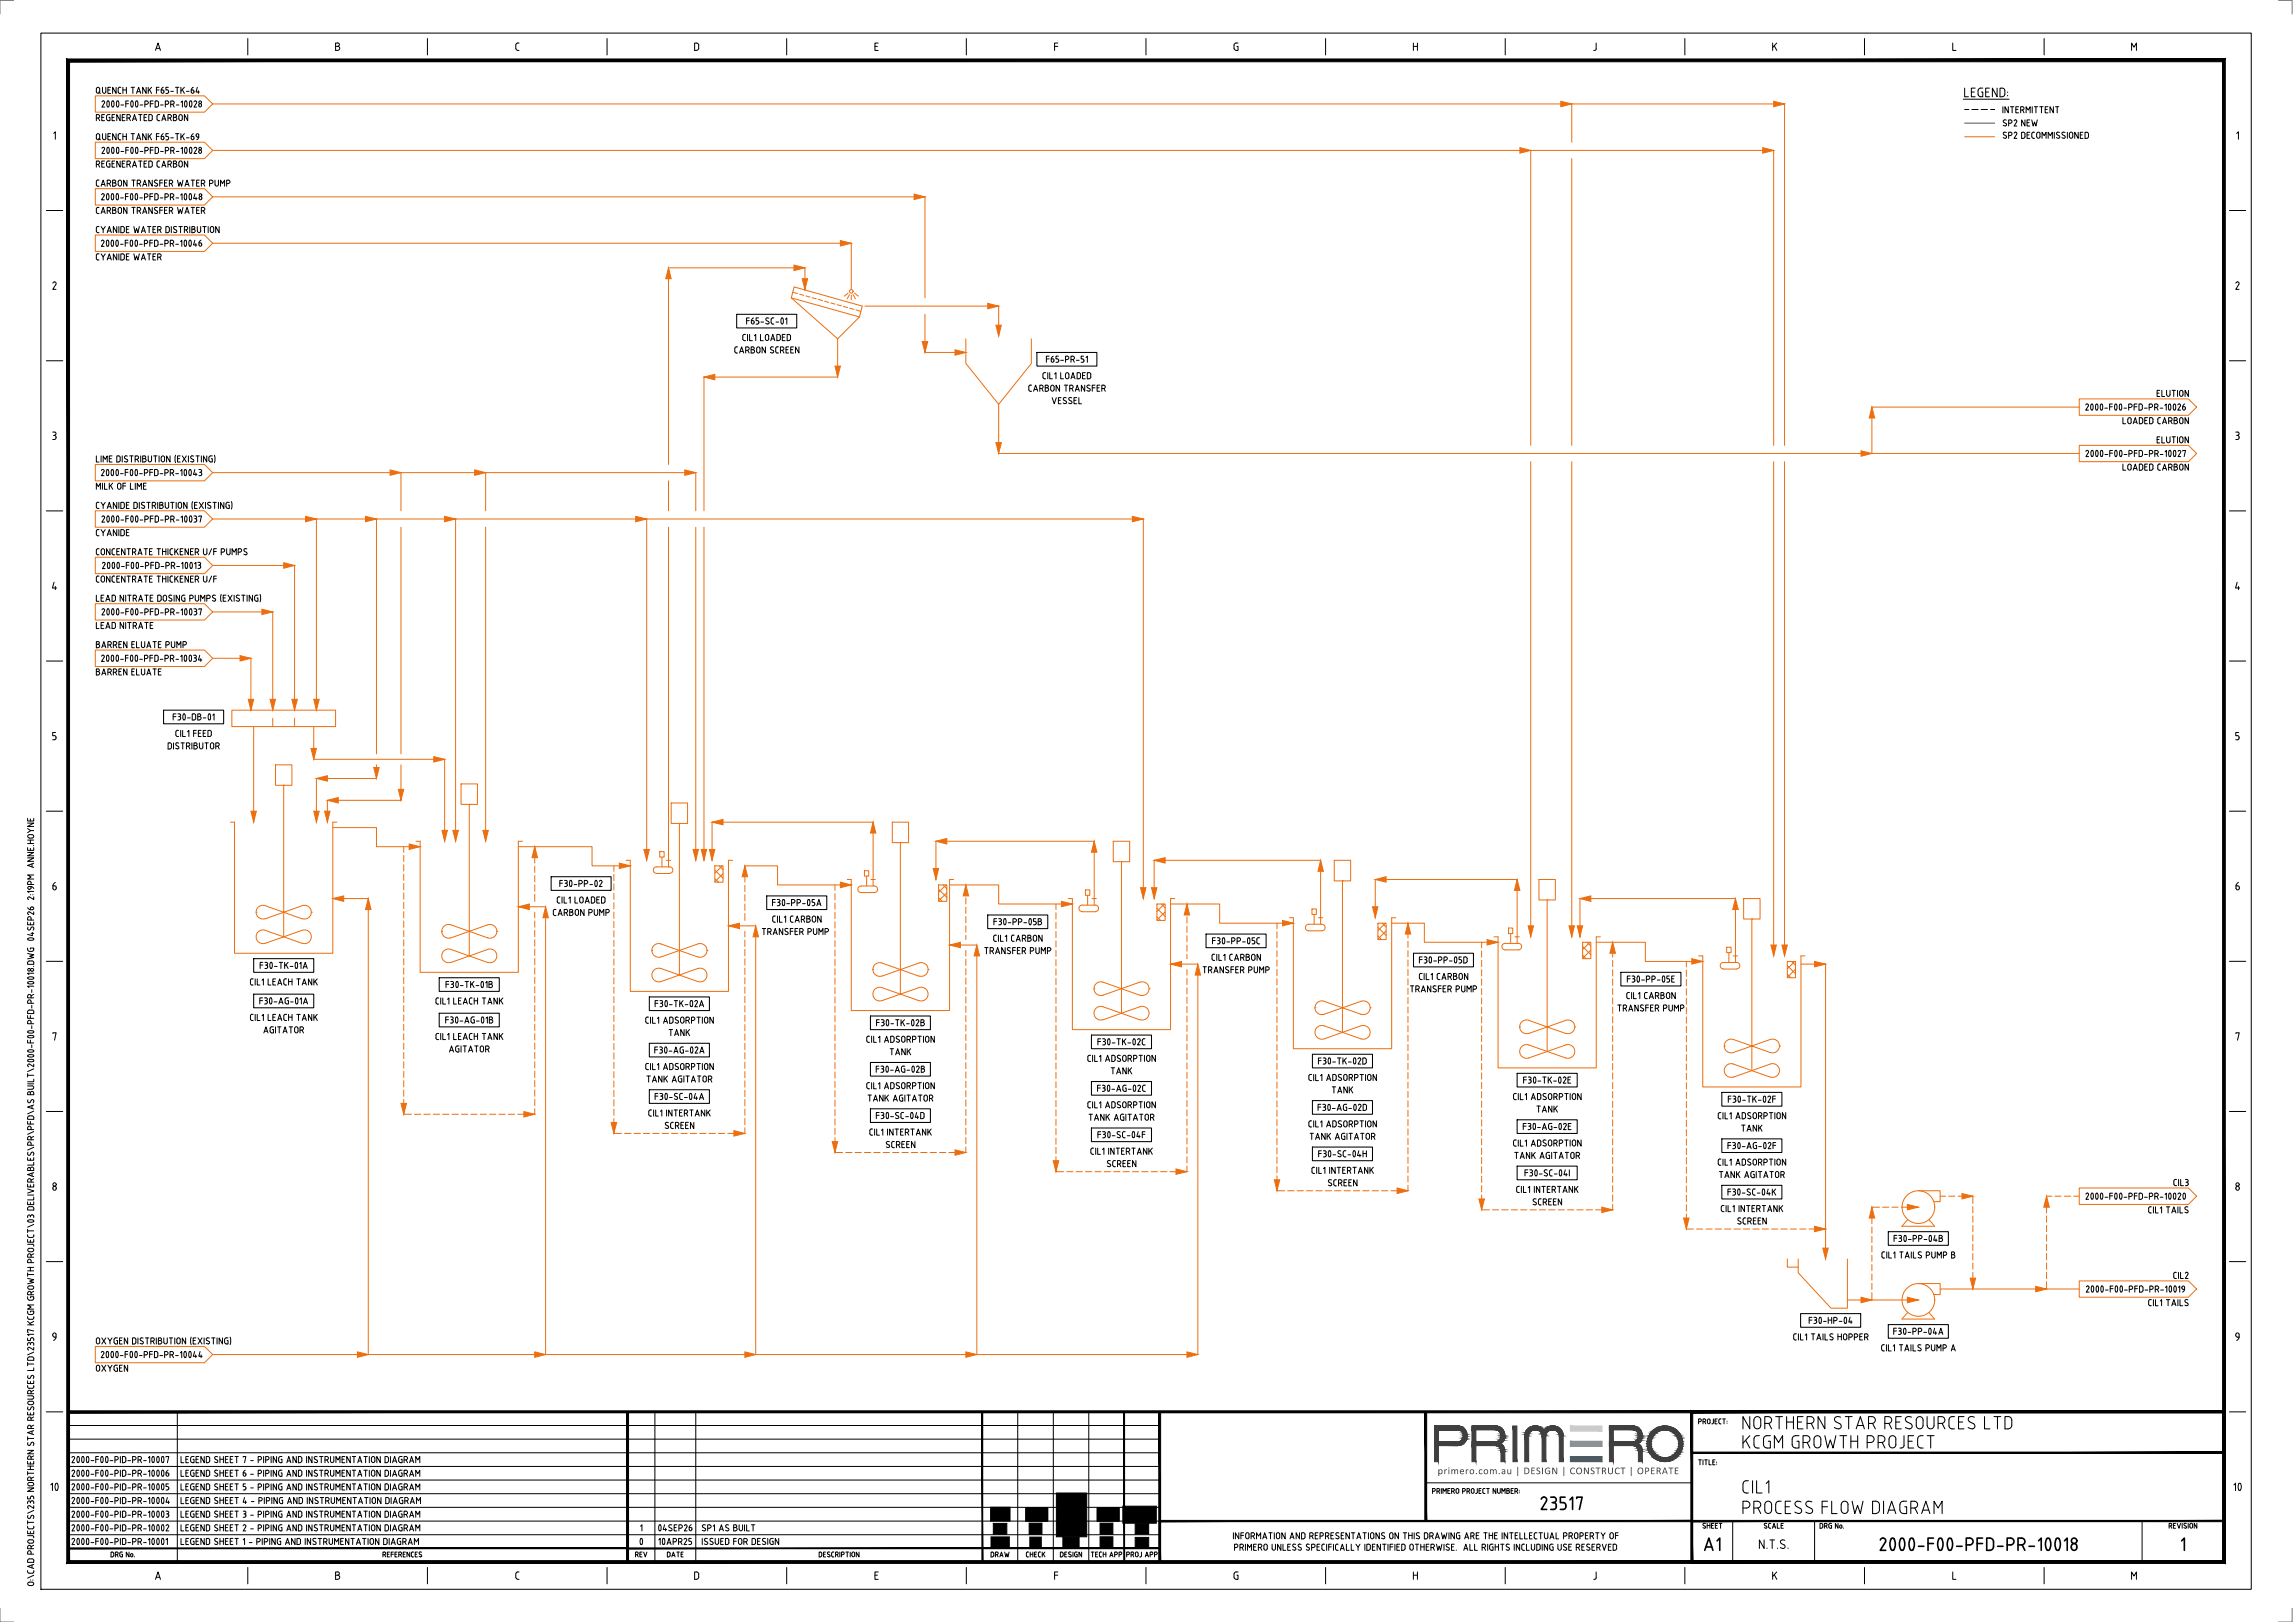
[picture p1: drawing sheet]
<svg xmlns="http://www.w3.org/2000/svg" width="841mm" height="594mm" viewBox="0 0 841 594" stroke-linecap="round" stroke-linejoin="round" font-family="sans-serif">
<defs><g id="words">
<g font-size="7">
<text x="638" y="523.6">NORTHERN STAR RESOURCES LTD</text>
<text x="638" y="530.6">KCGM GROWTH PROJECT</text>
<text x="638" y="547.1">CIL1</text>
<text x="564" y="553.1">23517</text>
<text x="638" y="554.6">PROCESS FLOW DIAGRAM</text>
<text x="624" y="568.1">A1</text>
<text x="688.3" y="568.1">2000-F00-PFD-PR-10018</text>
<text x="798.7" y="568.1">1</text>
</g>
<g font-size="4.9">
<text x="719.5" y="35.6">LEGEND:</text>
<text x="644.2" y="567.4">N.T.S.</text>
</g>
<g font-size="4.2">
<text x="56.6" y="18.6">A</text>
<text x="122.5" y="18.6">B</text>
<text x="188.6" y="18.6">C</text>
<text x="254.1" y="18.6">D</text>
<text x="320.2" y="18.6">E</text>
<text x="386" y="18.6">F</text>
<text x="451.7" y="18.6">G</text>
<text x="517.5" y="18.6">H</text>
<text x="583.6" y="18.6">J</text>
<text x="649.1" y="18.6">K</text>
<text x="715.1" y="18.6">L</text>
<text x="780.7" y="18.6">M</text>
<text x="19.2" y="51.1">1</text>
<text x="819.2" y="51.1">1</text>
<text x="18.9" y="106.1">2</text>
<text x="818.9" y="106.1">2</text>
<text x="18.9" y="161.1">3</text>
<text x="818.9" y="161.1">3</text>
<text x="18.8" y="216.1">4</text>
<text x="818.8" y="216.1">4</text>
<text x="18.9" y="271.1">5</text>
<text x="818.9" y="271.1">5</text>
<text x="18.9" y="326.1">6</text>
<text x="818.9" y="326.1">6</text>
<text x="18.9" y="381.1">7</text>
<text x="818.9" y="381.1">7</text>
<text x="18.9" y="436.1">8</text>
<text x="818.9" y="436.1">8</text>
<text x="18.9" y="491.1">9</text>
<text x="818.9" y="491.1">9</text>
<text x="18.2" y="546.1">10</text>
<text x="818.2" y="546.1">10</text>
<text x="56.6" y="578.6">A</text>
<text x="122.5" y="578.6">B</text>
<text x="188.6" y="578.6">C</text>
<text x="254.1" y="578.6">D</text>
<text x="320.2" y="578.6">E</text>
<text x="386" y="578.6">F</text>
<text x="451.7" y="578.6">G</text>
<text x="517.5" y="578.6">H</text>
<text x="583.6" y="578.6">J</text>
<text x="649.1" y="578.6">K</text>
<text x="715.1" y="578.6">L</text>
<text x="780.7" y="578.6">M</text>
</g>
<text font-size="3.8" fill="#3f3f3f" x="526.8" y="539.9">primero.com.au | DESIGN | CONSTRUCT | OPERATE</text>
<g font-size="3.5">
<text x="34.9" y="34.3">QUENCH TANK F65-TK-64</text>
<text x="37" y="39.3">2000-F00-PFD-PR-10028</text>
<text x="733.6" y="41.5">INTERMITTENT</text>
<text x="34.9" y="44.3">REGENERATED CARBON</text>
<text x="733.7" y="46.3">SP2 NEW</text>
<text x="34.9" y="51.4">QUENCH TANK F65-TK-69</text>
<text x="733.7" y="50.8">SP2 DECOMMISSIONED</text>
<text x="37" y="56.4">2000-F00-PFD-PR-10028</text>
<text x="34.9" y="61.4">REGENERATED CARBON</text>
<text x="34.9" y="68.3">CARBON TRANSFER WATER PUMP</text>
<text x="36.8" y="73.3">2000-F00-PFD-PR-10048</text>
<text x="34.9" y="78.3">CARBON TRANSFER WATER</text>
<text x="34.9" y="85.4">CYANIDE WATER DISTRIBUTION</text>
<text x="34.9" y="95.3">CYANIDE WATER</text>
<text x="36.8" y="90.4">2000-F00-PFD-PR-10046</text>
<text x="273.2" y="118.8">F65-SC-01</text>
<text x="271.8" y="124.9">CIL1 LOADED</text>
<text x="268.9" y="129.4">CARBON SCREEN</text>
<text x="383.1" y="132.8">F65-PR-51</text>
<text x="376.6" y="143.4">CARBON TRANSFER</text>
<text x="381.8" y="138.9">CIL1 LOADED</text>
<text x="385.2" y="148">VESSEL</text>
<text x="790.1" y="145.3">ELUTION</text>
<text x="763.9" y="150.3">2000-F00-PFD-PR-10026</text>
<text x="777.6" y="155.3">LOADED CARBON</text>
<text x="764" y="167.4">2000-F00-PFD-PR-10027</text>
<text x="790.1" y="162.4">ELUTION</text>
<text x="34.9" y="169.3">LIME DISTRIBUTION (EXISTING)</text>
<text x="777.6" y="172.4">LOADED CARBON</text>
<text x="34.9" y="179.3">MILK OF LIME</text>
<text x="36.8" y="174.3">2000-F00-PFD-PR-10043</text>
<text x="34.9" y="186.4">CYANIDE DISTRIBUTION (EXISTING)</text>
<text x="37" y="191.4">2000-F00-PFD-PR-10037</text>
<text x="34.9" y="196.4">CYANIDE</text>
<text x="34.9" y="203.3">CONCENTRATE THICKENER U/F PUMPS</text>
<text x="37.2" y="208.4">2000-F00-PFD-PR-10013</text>
<text x="34.9" y="213.4">CONCENTRATE THICKENER U/F</text>
<text x="34.9" y="220.4">LEAD NITRATE DOSING PUMPS (EXISTING)</text>
<text x="37" y="225.4">2000-F00-PFD-PR-10037</text>
<text x="34.9" y="230.3">LEAD NITRATE</text>
<text x="34.9" y="237.4">BARREN ELUATE PUMP</text>
<text x="36.8" y="242.4">2000-F00-PFD-PR-10034</text>
<text x="34.9" y="247.4">BARREN ELUATE</text>
<text x="63.1" y="263.8">F30-DB-01</text>
<text x="64.1" y="269.9">CIL1 FEED</text>
<text x="61.2" y="274.5">DISTRIBUTOR</text>
<text x="204.8" y="324.8">F30-PP-02</text>
<text x="202.4" y="335.5">CARBON PUMP</text>
<text x="203.8" y="330.9">CIL1 LOADED</text>
<text x="282.7" y="331.9">F30-PP-05A</text>
<text x="282.8" y="337.9">CIL1 CARBON</text>
<text x="363.9" y="338.9">F30-PP-05B</text>
<text x="279" y="342.4">TRANSFER PUMP</text>
<text x="363.8" y="344.9">CIL1 CARBON</text>
<text x="443.9" y="345.8">F30-PP-05C</text>
<text x="360.5" y="349.5">TRANSFER PUMP</text>
<text x="443.8" y="351.9">CIL1 CARBON</text>
<text x="519.8" y="352.9">F30-PP-05D</text>
<text x="95" y="354.9">F30-TK-01A</text>
<text x="440.5" y="356.5">TRANSFER PUMP</text>
<text x="519.8" y="358.9">CIL1 CARBON</text>
<text x="596" y="359.8">F30-PP-05E</text>
<text x="91.4" y="360.9">CIL1 LEACH TANK</text>
<text x="163.1" y="361.8">F30-TK-01B</text>
<text x="516.5" y="363.4">TRANSFER PUMP</text>
<text x="595.8" y="365.9">CIL1 CARBON</text>
<text x="94.8" y="367.8">F30-AG-01A</text>
<text x="159.4" y="367.9">CIL1 LEACH TANK</text>
<text x="239.7" y="368.9">F30-TK-02A</text>
<text x="592.5" y="370.5">TRANSFER PUMP</text>
<text x="91.4" y="373.9">CIL1 LEACH TANK</text>
<text x="162.9" y="374.8">F30-AG-01B</text>
<text x="236.3" y="374.9">CIL1 ADSORPTION</text>
<text x="320.8" y="375.8">F30-TK-02B</text>
<text x="96.4" y="378.5">AGITATOR</text>
<text x="159.4" y="380.9">CIL1 LEACH TANK</text>
<text x="244.8" y="379.4">TANK</text>
<text x="317.3" y="381.9">CIL1 ADSORPTION</text>
<text x="402" y="382.8">F30-TK-02C</text>
<text x="164.3" y="385.5">AGITATOR</text>
<text x="239.6" y="385.8">F30-AG-02A</text>
<text x="325.8" y="386.5">TANK</text>
<text x="398.3" y="388.9">CIL1 ADSORPTION</text>
<text x="482.8" y="389.9">F30-TK-02D</text>
<text x="236.3" y="391.9">CIL1 ADSORPTION</text>
<text x="320.7" y="392.9">F30-AG-02B</text>
<text x="406.8" y="393.5">TANK</text>
<text x="479.3" y="395.9">CIL1 ADSORPTION</text>
<text x="236.7" y="396.5">TANK AGITATOR</text>
<text x="317.3" y="398.9">CIL1 ADSORPTION</text>
<text x="401.8" y="399.9">F30-AG-02C</text>
<text x="487.8" y="400.4">TANK</text>
<text x="558" y="396.8">F30-TK-02E</text>
<text x="239.7" y="402.9">F30-SC-04A</text>
<text x="317.7" y="403.5">TANK AGITATOR</text>
<text x="398.3" y="405.9">CIL1 ADSORPTION</text>
<text x="482.6" y="406.8">F30-AG-02D</text>
<text x="554.3" y="402.9">CIL1 ADSORPTION</text>
<text x="562.8" y="407.5">TANK</text>
<text x="633" y="403.9">F30-TK-02F</text>
<text x="237.4" y="408.9">CIL1 INTERTANK</text>
<text x="243.4" y="413.5">SCREEN</text>
<text x="320.8" y="409.8">F30-SC-04D</text>
<text x="398.7" y="410.5">TANK AGITATOR</text>
<text x="479.3" y="412.9">CIL1 ADSORPTION</text>
<text x="557.8" y="413.9">F30-AG-02E</text>
<text x="629.3" y="409.9">CIL1 ADSORPTION</text>
<text x="318.4" y="415.9">CIL1 INTERTANK</text>
<text x="402" y="416.9">F30-SC-04F</text>
<text x="479.7" y="417.5">TANK AGITATOR</text>
<text x="554.3" y="419.9">CIL1 ADSORPTION</text>
<text x="637.8" y="414.5">TANK</text>
<text x="324.4" y="420.5">SCREEN</text>
<text x="399.4" y="422.9">CIL1 INTERTANK</text>
<text x="482.9" y="423.9">F30-SC-04H</text>
<text x="554.7" y="424.4">TANK AGITATOR</text>
<text x="632.8" y="420.8">F30-AG-02F</text>
<text x="405.4" y="427.5">SCREEN</text>
<text x="480.4" y="429.9">CIL1 INTERTANK</text>
<text x="558.5" y="430.8">F30-SC-04I</text>
<text x="629.3" y="426.9">CIL1 ADSORPTION</text>
<text x="629.7" y="431.5">TANK AGITATOR</text>
<text x="486.4" y="434.5">SCREEN</text>
<text x="555.4" y="436.9">CIL1 INTERTANK</text>
<text x="632.8" y="437.9">F30-SC-04K</text>
<text x="796.2" y="434.4">CIL3</text>
<text x="561.4" y="441.5">SCREEN</text>
<text x="630.4" y="443.9">CIL1 INTERTANK</text>
<text x="764" y="439.4">2000-F00-PFD-PR-10020</text>
<text x="636.4" y="448.5">SCREEN</text>
<text x="787" y="444.4">CIL1 TAILS</text>
<text x="693.7" y="454.8">F30-PP-04B</text>
<text x="689.3" y="460.9">CIL1 TAILS PUMP B</text>
<text x="764.2" y="473.4">2000-F00-PFD-PR-10019</text>
<text x="796.2" y="468.4">CIL2</text>
<text x="787" y="478.4">CIL1 TAILS</text>
<text x="662.6" y="484.9">F30-HP-04</text>
<text x="656.9" y="490.9">CIL1 TAILS HOPPER</text>
<text x="693.6" y="488.9">F30-PP-04A</text>
<text x="34.9" y="492.4">OXYGEN DISTRIBUTION (EXISTING)</text>
<text x="36.7" y="497.4">2000-F00-PFD-PR-10044</text>
<text x="689.1" y="494.9">CIL1 TAILS PUMP A</text>
<text x="34.9" y="502.4">OXYGEN</text>
<text x="26" y="535.9">2000-F00-PID-PR-10007</text>
<text x="66" y="535.9">LEGEND SHEET 7 - PIPING AND INSTRUMENTATION DIAGRAM</text>
<text x="26" y="545.9">2000-F00-PID-PR-10005</text>
<text x="26" y="540.9">2000-F00-PID-PR-10006</text>
<text x="66" y="545.9">LEGEND SHEET 5 - PIPING AND INSTRUMENTATION DIAGRAM</text>
<text x="66" y="540.9">LEGEND SHEET 6 - PIPING AND INSTRUMENTATION DIAGRAM</text>
<text x="26" y="550.9">2000-F00-PID-PR-10004</text>
<text x="66" y="550.9">LEGEND SHEET 4 - PIPING AND INSTRUMENTATION DIAGRAM</text>
<text x="26" y="555.9">2000-F00-PID-PR-10003</text>
<text x="66" y="555.9">LEGEND SHEET 3 - PIPING AND INSTRUMENTATION DIAGRAM</text>
<text x="26" y="560.8">2000-F00-PID-PR-10002</text>
<text x="66" y="560.8">LEGEND SHEET 2 - PIPING AND INSTRUMENTATION DIAGRAM</text>
<text x="234.4" y="560.8">1</text>
<text x="240.9" y="560.8">04SEP26</text>
<text x="257" y="560.8">SP1 AS BUILT</text>
<text x="451.6" y="563.8">INFORMATION AND REPRESENTATIONS ON THIS DRAWING ARE THE INTELLECTUAL PROPERTY OF</text>
<text x="26" y="565.8">2000-F00-PID-PR-10001</text>
<text x="66" y="565.8">LEGEND SHEET 1 - PIPING AND INSTRUMENTATION DIAGRAM</text>
<text x="234.1" y="565.8">0</text>
<text x="241" y="565.8">10APR25</text>
<text x="257" y="565.8">ISSUED FOR DESIGN</text>
<text x="452" y="568">PRIMERO UNLESS SPECIFICALLY IDENTIFIED OTHERWISE. ALL RIGHTS INCLUDING USE RESERVED</text>
<text x="12.5" y="581.3" transform="rotate(-90 12.5 581.3)">O:\CAD PROJECTS\235 NORTHERN STAR RESOURCES LTD\23517 KCGM GROWTH PROJECT\03 DELIVERABLES\PR\PFD\AS BUILT\2000-F00-PFD-PR-10018.DWG 04SEP26 2:19PM ANNE.HOYNE</text>
</g>
<g font-size="2.8">
<text x="622.2" y="521.6">PROJECT:</text>
<text x="622.2" y="536.6">TITLE:</text>
<text x="524.7" y="547.1">PRIMERO PROJECT NUMBER:</text>
<text x="623.7" y="559.8">SHEET</text>
<text x="646.2" y="559.8">SCALE</text>
<text x="666.7" y="559.8">DRG No.</text>
<text x="794.6" y="559.8">REVISION</text>
<text x="40.4" y="570.3">DRG No.</text>
<text x="140" y="570.3">REFERENCES</text>
<text x="232.6" y="570.3">REV</text>
<text x="244.3" y="570.3">DATE</text>
<text x="299.9" y="570.3">DESCRIPTION</text>
<text x="362.9" y="570.3">DRAW</text>
<text x="375.8" y="570.3">CHECK</text>
<text x="388.3" y="570.3">DESIGN</text>
<text x="399.6" y="570.3">TECH APP</text>
<text x="412.6" y="570.3">PROJ APP</text>
</g>
</g></defs>
<g fill="none" stroke="#ec6e0e" stroke-width=".37">
<path d="M34.9 35.1h40l3 3-3 3h-40zM77.9 38.1h573.1M576 38.1v14M654 38.1v125M34.9 52.1h40l3 3-3 3h-40zM77.9 55.1h572.1v108M561 55.1v108M576 58.1v105M34.9 69.1h40l3 3-3 3h-40zM77.9 72.1h261.1v37M34.9 86.1h40l3 3-3 3h-40zM77.9 89.1h234.1v17"/>
<path d="M290 109.1l17 15M290.5 107l1.8 .5M293 107.8l1.6 .4M295 106.1v-8h-50v72M295.3 108.4l1.5 .4M297.6 109l1.5 .4M299.9 109.7l1.5 .4M302.2 110.3l1.5 .5M304.5 111l1.5 .4M306.8 111.6l1.5 .4M309.1 112.2l1.5 .5M310.8 107.4l-1.4 1.1"/>
<path d="M311.3 107.9l-.8 1.5M311.4 112.9l1.5 .4M312 108.1v1.7M312.6 107.9l.9 1.5M313.1 107.4l1.4 1.1M313.6 113.5l1.8 .5M315 116.1l-25-7 1-4 25 7-1 4-8 8M316.9 112.1h49.1v11M339 115.1v14h14.9M307 124.1v14h-49v49M353.9 124.1v9l12.1 15 12-15v-9M366 148.1v15"/>
<path d="M762 146.1h40l3 3-3 3h-40zM762 149.1h-76v17M34.9 170.1h40l3 3-3 3h-40zM77.9 173.1h177.1v14M146.9 173.1v14M178 173.1v14M245 176.1v11M366 166.1h396M561 169.1v174M576 169.1v174M650 169.1v181M654 169.1v181"/>
<path d="M762 163.1h40l3 3-3 3h-40zM34.9 187.1h40l3 3-3 3h-40zM77.9 190.1h341.1v139M116 190.1v70M138 190.1v86M146.9 193.1v83M167 190.1v118M178 193.1v115M237 190.1v125M245 193.1v124.4M255 193.1v122M258 193.1v122"/>
<path d="M34.9 204.1h40l3 3-3 3h-40zM77.9 207.1h30v53M34.9 221.1h40l3 3-3 3h-40zM34.9 238.1h40l3 3-3 3h-40zM77.9 224.1h22v36M77.9 241.1h14v19M85 260.1h38v6h-38zM93 266.1v35M99.9 263.1v3M107.9 263.1v3M115 266.1v12h47.9v30M101 280.1h6v7.5h-6z"/>
<path d="M104 287.6h.1M104 287.6v55.5M138 280.1v5h-22v16M146.9 280.1v13h-26.9v8M169 287.1h6v7.5h-6zM172 294.6h.1M172 294.6v55.5M246 294.1h6v7.5h-6zM84.5 301.1h1.4v48h36.1v-48h1.4M122 303.1h16v7h16M148 310.1v2M148 313.3v2.3"/>
<path d="M148 316.7v2.3M152.4 308.1h1.6v48h35.9v-48h1.6M189.9 310.1h27.1v7h14M196 310.1v2.6M196 313.8v2.3M196 317.3v2.2M225 317.1v2.1M229.4 315.1h1.6v48h36v-48h1.5M240.6 317.5h4.8M240.6 317.5a1.21 1.21 0 0 0-1.2 1.2 1.21 1.21 0 0 0 1.2 1.2M241.8 311.9h1.6v2h-1.6zM242.6 313.9v3.6"/>
<path d="M244.2 315.1h1.5M245.4 317.5a1.21 1.21 0 0 1 1.2 1.2 1.21 1.21 0 0 1-1.2 1.2h-4.8M249 301.6h.1M249 301.6v55.5M260.9 315.1v-14h59.1v23.4M262 318.7l3 3M262 317.1h3v6h-3zM263.6 317.1l1.4 1.4M264.7 317.1l-2.7 2.7M265 320l-3 3M273 319.7v-2.6h11.9v7h27.1M316.8 318.9h1.5v2h-1.5z"/>
<path d="M327 301.1h6v7.5h-6zM329.9 308.6h.1M329.9 308.6v55.5M408 308.1h6v7.5h-6zM411 315.6h.1M411 315.6v55.5M488.9 315.1h6.1v7.5h-6.1zM93.9 334.1h.1M104 334.1h.1M110.7 331.7l-13.5 4.8a2.52 2.52 0 0 1-3.3-2.4 2.52 2.52 0 0 1 3.3-2.4l13.5 4.8M110.7 331.7a2.52 2.52 0 0 1 3.4 2.4 2.52 2.52 0 0 1-3.4 2.4M114.1 334.1h.1"/>
<path d="M122 329.1h13v167M148 320.1v2.4M148 323.6v2.3M148 327v2.3M148 330.5v2.3M148 333.9v2.3M148 337.3v2.4M162.7 339.2l1.5-.6 1 .1 13.5 4.8a2.52 2.52 0 0 0 3.4-2.4 2.52 2.52 0 0 0-3.4-2.4l-13.5 4.8a2.53 2.53 0 0 1-3-1.1 2.53 2.53 0 0 1 .5-3.2zM189.9 332.1h10M196 320.7v2.3M196 324.1v2.3M196 327.5v2.6"/>
<path d="M196 334.1v2.1M196 337.3v2.3M199.9 334.1v162M225 320.3v2.3M225 323.7v2.3M225 327.2v2.3M225 330.6v2.3M225 334v2.4M225 337.5v2.3M262 321.8l1.3 1.3M267 339.1h9.9M273 320.8v2.3"/>
<path d="M273 324.2v2.4M273 327.7v2.3M273 331.1v2.3M273 334.6v2.5M306 324.1v2.1M306 327.3v2.3M306 330.7v2.3M306 334.2v2.3M306 337.6v2.3M310.5 322.1h1.5v48h36v-48h1.5M315.6 324.5h4.8a1.21 1.21 0 0 1 1.2 1.2 1.21 1.21 0 0 1-1.2 1.2h-4.8M315.6 324.5a1.21 1.21 0 0 0-1.2 1.2 1.21 1.21 0 0 0 1.2 1.2"/>
<path d="M317.6 320.9v3.6M319.2 322.1h1.6M343 322.1v-14h58v23.4M344 325.7l3 3M344 328.8l1.3 1.3M344 324.1h3v6h-3zM345.6 324.1l1.4 1.4M346.7 324.1l-2.7 2.7M347 327l-3 3M348 324.1h18v7h27M353.9 326.1v1.6M353.9 328.8v2.3"/>
<path d="M353.9 332.2v2.4M353.9 335.7v2.3M353.9 339.1v2.3M387 331.1v2M387 334.3v2.3M387 337.7v2.3M391.5 329.1h1.5v48h36v-48h1.5M396.6 331.5h4.8M397.8 325.9h1.6v2h-1.6zM398.6 327.9v3.6M400.2 329.1h1.6M401.4 331.5a1.21 1.21 0 0 1 1.2 1.2 1.21 1.21 0 0 1-1.2 1.2h-4.8a1.23 1.23 0 0 1-1.2-1.2 1.23 1.23 0 0 1 1.2-1.2"/>
<path d="M423 329.1v-14h61v23.4M424 331.1h3v6h-3zM424 332.7l3 3M424 335.8l1.3 1.3M425.6 331.1l1.4 1.4M426.7 331.1l-2.7 2.8M427 334l-3 3M429 331.1h18v7h27M435 333.1v1.6M435 335.8v2.3M435 339.2v2.4M468 338.1v2.1"/>
<path d="M472.5 336.1h1.5v48h36v-48h1.5M479.6 338.5h4.8a1.21 1.21 0 0 1 1.2 1.2 1.21 1.21 0 0 1-1.2 1.2h-4.8M479.6 338.5a1.21 1.21 0 0 0-1.2 1.2 1.21 1.21 0 0 0 1.2 1.2M480.8 332.9h1.6v2h-1.6zM481.6 334.9v3.6M483.2 336.1h1.6M492 322.6h.1M492 322.6v55.5M504 336.1v-14h52v23.4M505 338.1h3v6h-3zM505 339.7l3 3M506.6 338.1l1.4 1.4"/>
<path d="M507.7 338.1l-2.7 2.7M510 338.1h12v7h27M516 338.1v2.1M552.8 339.9h1.6v2h-1.6zM564 322.1h6v7.5h-6zM567 329.6h.1M567 329.6v55.5M639 329.1h6v7.5h-6zM642 336.6h.1M642 336.6v55.5M110.7 340.8l-13.5 4.7a2.52 2.52 0 0 1-3.3-2.4 2.52 2.52 0 0 1 3.3-2.4l13.5 4.8M110.7 340.7a2.52 2.52 0 0 1 3.4 2.4 2.52 2.52 0 0 1-3.4 2.4"/>
<path d="M148 340.8v2.3M148 344.2v2.3M148 347.7v2.3M148 351.1v2.3M148 354.5v2.3M148 358v2.3M161.8 341.1h.1M165.2 347.7l13.5 4.8M165.2 347.7a2.52 2.52 0 0 0-3.3 2.4 2.52 2.52 0 0 0 3.3 2.4M172 341.1h.1M178.7 347.7a2.52 2.52 0 0 1 3.4 2.4 2.52 2.52 0 0 1-3.4 2.4M178.7 347.7l-13.5 4.8"/>
<path d="M182.1 341.1h.1M196 340.8v2.2M196 344.2v2.3M196 347.6v2.3M196 351v2.4M196 354.5v2.3M196 357.9v2.3M225 340.9v2.3M225 344.4v2.2M225 347.8v2.3M225 351.2v2.3M225 354.6v2.4"/>
<path d="M225 358.1v2.3M238.8 348.1h.1M239.7 355.2l1.5-.6 1 .1 13.5 4.8a2.52 2.52 0 0 0 3.4-2.4 2.52 2.52 0 0 0-3.4-2.4l-13.5 4.8a2.53 2.53 0 0 1-3-1.1 2.53 2.53 0 0 1 .5-3.2zM239.7 346.2l1.5-.6 1 .1 13.5 4.8a2.52 2.52 0 0 0 3.4-2.4 2.52 2.52 0 0 0-3.4-2.4l-13.5 4.8a2.53 2.53 0 0 1-3-1.1 2.53 2.53 0 0 1 .5-3.2zM249 348.1h.1M259.1 348.1h.1M273 341.1v2.1M273 344.3v2.3M273 347.7v2.4M273 351.2v2.3M273 354.6v2.3M273 358.1v2.3"/>
<path d="M276.9 341.1v155M306 341v2.3M306 344.5v2.3M306 347.9v2.3M306 351.3v2.4M306 354.8v2.3M306 358.2v2.3M319.8 355.1h.1M329.9 355.1h.1M336.7 352.7l-13.5 4.8a2.52 2.52 0 0 1-3.3-2.4 2.52 2.52 0 0 1 3.3-2.4l13.5 4.8M336.7 352.7a2.52 2.52 0 0 1 3.4 2.4 2.52 2.52 0 0 1-3.4 2.4M340.1 355.1h.1"/>
<path d="M348 346.1h10M353.9 342.6v1.5M353.9 348.1v2.1M353.9 351.3v2.3M353.9 354.8v2.3M353.9 358.2v2.3M358 348.1v148M387 341.1v2.4M387 344.6v2.3M387 348v2.3M387 351.5v2.3M387 354.9v2.3"/>
<path d="M387 358.3v2.4M404.2 359.7l13.5 4.8M404.3 359.7a2.52 2.52 0 0 0-3.4 2.4 2.52 2.52 0 0 0 3.4 2.4M417.7 359.7l-13.5 4.8M417.7 359.7a2.52 2.52 0 0 1 3.4 2.4 2.52 2.52 0 0 1-3.4 2.4M429 353.1h10M435 342.7v2.3M435 346.1v2.3M435 349.6v1.5M435 355.1v2.1M435 358.3v2.3M439 355.1v141h-361.1"/>
<path d="M468 341.3v2.3M468 344.7v2.3M468 348.2v2.2M468 351.6v2.3M468 355v2.3M468 358.5v2.3M505 342.8l1.3 1.3M508 341l-3 3M516 341.3v2.3M516 344.7v2.3M516 348.2v2.2M516 351.6v2.3"/>
<path d="M516 355v2.3M516 358.5v2.3M543 345.1v2M543 348.3v2.3M543 351.7v2.3M543 355.1v2.4M543 358.6v2.3M547.5 343.1h1.5v48h36v-48h1.5M551.6 345.5h4.8M551.6 345.5a1.21 1.21 0 0 0-1.2 1.2 1.21 1.21 0 0 0 1.2 1.2M553.6 341.9v3.6M555.2 343.1h1.6"/>
<path d="M556.4 345.5a1.21 1.21 0 0 1 1.2 1.2 1.21 1.21 0 0 1-1.2 1.2h-4.8M579 343.1v-14h57v23.4M580 349.8l1.3 1.3M580 345.1h3v6h-3zM580 346.7l3 3M581.6 345.1l1.4 1.4M582.7 345.1l-2.7 2.7M583 348l-3 3M585 345.1h18v7h21M591 345.1v2M591 348.3v2.3M591 351.7v2.3"/>
<path d="M591 355.1v2.4M591 358.6v2.3M618 352.1v2M618 355.3v2.3M618 358.7v2.3M622.5 350.1h1.5v48h36v-48h1.5M631.6 352.5h4.8M632.8 346.9h1.6v2h-1.6zM633.6 348.9v3.6M635.2 350.1h1.6M636.4 352.5a1.21 1.21 0 0 1 1.2 1.2 1.21 1.21 0 0 1-1.3 1.2h-4.7a1.23 1.23 0 0 1-1.2-1.2 1.23 1.23 0 0 1 1.2-1.2M655 353.7l3 3"/>
<path d="M655 356.8l1.3 1.3M655 352.1h3v6h-3zM656.5 352.1l1.5 1.4M657.7 352.1l-2.7 2.8M658 355l-3 3M660 353.1h9v108.1M148 361.4v2.3M148 364.8v2.4M148 368.3v2.3M148 371.7v2.3M148 375.2v2.3M148 378.6v2.3"/>
<path d="M196 361.4v2.3M196 364.8v2.3M196 368.2v2.4M196 371.7v2.3M196 375.1v2.3M196 378.6v2.3M225 361.5v2.3M225 365v2.3M225 368.4v2.3M225 371.8v2.4M225 375.3v2.3M225 378.7v2.3"/>
<path d="M273 361.5v2.3M273 364.9v2.4M273 368.4v2.3M273 371.8v2.3M273 375.3v2.2M273 378.7v2.3M306 361.7v2.3M306 365.1v2.3M306 368.5v2.4M306 372v2.3M306 375.4v2.3M306 378.9v2.2"/>
<path d="M323.2 361.8l13.5 4.7M323.2 361.7a2.52 2.52 0 0 0-3.3 2.4 2.52 2.52 0 0 0 3.3 2.4l13.5-4.7M336.7 361.7a2.52 2.52 0 0 1 3.4 2.4 2.52 2.52 0 0 1-3.4 2.4M353.9 361.6v2.4M353.9 365.1v2.3M353.9 368.5v2.3M353.9 372v2.2M353.9 375.4v2.3M353.9 378.8v2.3M387 361.8v2.3M387 365.2v2.3M387 368.7v2.3"/>
<path d="M387 372.1v2.3M387 375.5v2.3M387 379v2.3M400.9 362.1h.1M404.2 368.7l13.5 4.8M404.3 368.7a2.52 2.52 0 0 0-3.4 2.4 2.52 2.52 0 0 0 3.4 2.4M411 362.1h.1M417.7 368.7l-13.5 4.8M417.7 368.7a2.52 2.52 0 0 1 3.4 2.4 2.52 2.52 0 0 1-3.4 2.4M421.1 362.1h.1M435 361.8v2.3M435 365.2v2.3"/>
<path d="M435 368.6v2.3M435 372.1v2.3M435 375.5v2.3M435 378.9v2.4M468 361.9v2.3M468 365.4v2.2M468 368.8v2.3M468 372.2v2.3M468 375.6v2.4M468 379.1v2.3M481.8 369.1h.1M485.2 375.7l13.6 4.8a2.52 2.52 0 0 0 3.3-2.4 2.52 2.52 0 0 0-3.3-2.4l-13.6 4.8"/>
<path d="M485.2 366.7l13.6 4.8a2.52 2.52 0 0 0 3.3-2.4 2.52 2.52 0 0 0-3.3-2.4l-13.6 4.8M485.2 375.7a2.52 2.52 0 0 0-3.3 2.4 2.52 2.52 0 0 0 3.3 2.4M485.2 366.7a2.52 2.52 0 0 0-3.3 2.4 2.52 2.52 0 0 0 3.3 2.4M492 369.1h.1M502.1 369.1h.1M516 365.4v2.2M516 368.8v2.3M516 372.2v2.3M516 375.6v2.4M516 379.1v2.3M543 362v2.3M543 365.5v2.3"/>
<path d="M543 368.9v2.3M543 372.3v2.4M543 375.8v2.3M543 379.2v2.3M556.9 376.1h.1M560.3 378.5a2.52 2.52 0 0 1-3.4-2.4 2.52 2.52 0 0 1 3.4-2.4l13.4 4.8M567 376.1h.1M573.7 373.7a2.52 2.52 0 0 1 3.4 2.4 2.52 2.52 0 0 1-3.4 2.4M573.7 373.7l-13.5 4.8M577.1 376.1h.1M591 362v2.3M591 365.5v2.3"/>
<path d="M591 368.9v2.3M591 372.3v2.4M591 375.8v2.3M591 379.2v2.3M618 362.1v2.4M618 365.6v2.3M618 372.5v2.3M618 375.9v2.3M618 379.4v2.2M148 382v2.4M148 385.5v2.3M148 388.9v2.3"/>
<path d="M148 392.4v2.2M148 395.8v2.3M148 399.2v2.3M196 382v2.3M196 385.4v2.3M196 388.9v2.3M196 392.3v2.3M196 395.7v2.4M196 399.2v2.3M225 382.2v2.3M225 385.6v2.3M225 389v2.3"/>
<path d="M225 392.5v2.3M225 395.9v2.3M225 399.3v2.4M273 382.1v2.3M273 385.5v2.4M273 389v2.3M273 392.4v2.3M273 395.9v2.3M273 399.3v2.3M306 382.3v2.3M306 385.7v2.3M306 389.1v2.4"/>
<path d="M306 392.6v2.3M306 396v2.3M306 399.5v2.3M353.9 382.2v2.4M353.9 385.7v2.3M353.9 389.1v2.3M353.9 392.6v2.3M353.9 396v2.3M353.9 399.4v2.4M387 382.4v2.3M387 385.8v2.4M387 389.3v2.3"/>
<path d="M387 392.7v2.3M387 396.2v2.3M387 399.6v2.3M435 382.4v2.3M435 385.8v2.3M435 389.3v2.3M435 392.7v2.3M435 396.1v2.4M435 399.6v2.3M468 382.5v2.3M468 386v2.3M468 389.4v2.3"/>
<path d="M468 392.8v2.4M468 396.3v2.3M468 399.7v2.3M516 382.5v2.3M516 386v2.3M516 389.4v2.3M516 392.8v2.4M516 396.3v2.3M516 399.7v2.3M543 382.7v2.3M543 386.1v2.3M543 389.5v2.4"/>
<path d="M543 393v2.3M543 396.4v2.3M543 399.9v2.2M560.3 387.5a2.52 2.52 0 0 1-3.4-2.4 2.52 2.52 0 0 1 3.4-2.4l13.4 4.8M573.7 382.7a2.52 2.52 0 0 1 3.4 2.4 2.52 2.52 0 0 1-3.4 2.4M573.7 382.7l-13.5 4.8M591 382.7v2.3M591 386.1v2.3M591 389.5v2.4M591 393v2.3M591 396.4v2.3M591 399.9v2.2"/>
<path d="M618 382.8v2.3M618 386.2v2.3M618 389.7v2.3M618 393.1v2.3M618 396.6v2.2M618 400v2.3M631.9 383.1h.1M632.7 390.2l1.5-.6 1 .1 13.5 4.8a2.52 2.52 0 0 0 3.4-2.4 2.52 2.52 0 0 0-3.4-2.4l-13.5 4.8a2.55 2.55 0 0 1-3-1.1 2.55 2.55 0 0 1 .5-3.2zM632.7 381.2l1.5-.6 1 .1 13.5 4.8a2.52 2.52 0 0 0 3.4-2.4 2.52 2.52 0 0 0-3.4-2.4l-13.5 4.8a2.53 2.53 0 0 1-3-1.1 2.53 2.53 0 0 1 .5-3.2zM642 383.1h.1M652.1 383.1h.1M148 406.1v2h2.8"/>
<path d="M148 402.6v2.4M151.9 408.1h2.3M155.3 408.1h2.3M158.8 408.1h2.3M162.2 408.1h2.3M165.7 408.1h2.3M169.1 408.1h2.3M172.5 408.1h2.3M176 408.1h2.3M179.4 408.1h2.3M182.8 408.1h2.4M186.3 408.1h2.3"/>
<path d="M189.7 408.1h2.3M196 406.1v2h-2.8M196 402.6v2.3M225 413.1v2h2.8M225 402.8v2.3M225 406.2v2.3M225 409.7v2.3M228.9 415.1h2.3M232.3 415.1h2.4M235.8 415.1h2.3M239.2 415.1h2.3M242.7 415.1h2.3"/>
<path d="M246.1 415.1h2.3M249.5 415.1h2.3M252.9 415.1h2.4M256.4 415.1h2.3M259.8 415.1h2.4M263.3 415.1h2.3M266.7 415.1h2.3M273 413.1v2h-2.8M273 402.7v2.4M273 406.2v2.3M273 409.6v2.4M306 402.9v2.3"/>
<path d="M306 406.3v2.4M306 409.8v2.3M306 413.2v2.3M306 416.7v2.3M353.9 402.9v2.3M353.9 406.3v2.3M353.9 409.8v2.2M353.9 413.2v2.3M353.9 416.6v2.3M387 403v2.4M387 406.5v2.3M387 409.9v2.3"/>
<path d="M387 413.4v2.2M387 416.8v2.3M435 403v2.3M435 406.5v2.2M435 409.9v2.3M435 413.3v2.3M435 416.7v2.4M468 403.2v2.3M468 406.6v2.3M468 410v2.3M468 413.5v2.3M468 416.9v2.3"/>
<path d="M516 403.2v2.3M516 406.6v2.3M516 410v2.3M516 413.5v2.3M516 416.9v2.3M543 403.3v2.3M543 406.7v2.3M543 410.1v2.4M543 413.6v2.3M543 417v2.3M591 403.3v2.3M591 406.7v2.3"/>
<path d="M591 410.1v2.4M591 413.6v2.3M591 417v2.3M618 403.4v2.3M618 406.8v2.4M618 410.3v2.3M618 413.7v2.3M618 417.2v2.3M306 420.1v2h2.8M309.9 422.1h2.3M313.4 422.1h2.2M316.8 422.1h2.3"/>
<path d="M320.2 422.1h2.3M323.6 422.1h2.4M327.1 422.1h2.3M330.5 422.1h2.3M334 422.1h2.3M337.4 422.1h2.3M340.8 422.1h2.4M344.3 422.1h2.3M347.7 422.1h2.3M353.9 420v2.1h-2.7M387 427.1v2h2.8M387 420.2v2.3"/>
<path d="M387 423.6v2.4M390.9 429.1h2.3M394.3 429.1h2.4M397.8 429.1h2.3M401.2 429.1h2.3M404.7 429.1h2.3M408.1 429.1h2.3M411.5 429.1h2.4M415 429.1h2.3M418.4 429.1h2.3M421.9 429.1h2.2M425.3 429.1h2.3"/>
<path d="M428.7 429.1h2.3M435 427.1v2h-2.9M435 420.2v2.3M435 423.6v2.3M468 434.1v2h2.8M468 420.3v2.4M468 423.8v2.3M468 427.2v2.3M468 430.7v2.3M471.9 436.1h2.3M475.4 436.1h2.2M478.8 436.1h2.3"/>
<path d="M482.2 436.1h2.3M485.6 436.1h2.4M489.1 436.1h2.3M492.5 436.1h2.3M496 436.1h2.3M499.4 436.1h2.3M502.8 436.1h2.4M506.3 436.1h2.3M509.7 436.1h2.3M516 434.1v2h-2.8M516 420.3v2.4M516 423.8v2.3"/>
<path d="M516 427.2v2.3M516 430.7v2.3M543 420.5v2.3M543 423.9v2.3M543 427.3v2.4M543 430.8v2.3M543 434.2v2.4M543 437.7v2.3M591 420.5v2.3M591 423.9v2.3M591 427.3v2.4M591 430.8v2.3"/>
<path d="M591 434.2v2.4M591 437.7v2.3M618 420.6v2.3M618 424v2.4M618 427.5v2.3M618 430.9v2.3M618 434.4v2.2M618 437.8v2.3M703 436.1h8v4h-2.3M711 438.1h2M714.1 438.1h2.3M717.5 438.1h2.3"/>
<path d="M721 438.1h2v2.7M751.9 438.1h-1.9v2.7M753 438.1h2.4M756.5 438.1h2.3M759.9 438.1h2M762 435.1h40l3 3-3 3h-40zM543 441.1v2h2.8M546.9 443.1h2.3M550.3 443.1h2.4M553.8 443.1h2.3M557.2 443.1h2.3M560.7 443.1h2.3"/>
<path d="M564.1 443.1h2.3M567.5 443.1h2.3M571 443.1h2.3M574.4 443.1h2.3M577.8 443.1h2.4M581.3 443.1h2.3M584.7 443.1h2.3M591 441.1v2h-2.8M618 448.1v2h2.6M618 441.2v2.3M618 444.6v2.4M621.7 450.1h2.3"/>
<path d="M625.1 450.1h2.3M628.6 450.1h2.3M632 450.1h2.3M635.4 450.1h2.4M638.9 450.1h2.3M642.3 450.1h2.4M645.8 450.1h2.3M649.2 450.1h2.3M652.6 450.1h2.3M656.1 450.1h2.3M659.5 450.1h2.3M662.9 450.1h2.4"/>
<path d="M666.4 450.1h2.6M686 446v2.2M686 449.4v2.3M686 452.8v2.3M686 456.2v2.4M686 459.7v2.3M688.8 442.1h-2.8v2.7M689.9 442.1h2.3M693.3 442.1h2.3M696.8 442.1h2.3M699.1 446.7l-2.1 2.4h12l-2.1-2.4M700.2 442.1h2.8"/>
<path d="M723 441.9v2.4M723 445.4v2.3M723 448.8v2.3M723 452.3v2.3M723 455.7v2.3M723 459.1v2.3M750 441.9v2.4M750 445.4v2.3M750 448.8v2.3M750 452.3v2.3M750 455.7v2.3M750 459.1v2.3"/>
<path d="M655 461.2v2.9h4M659 461.2v4.9l12 13h6v-17.9M677 476.1h26M686 463.1v2.3M686 466.6v2.3M686 470v2.3M686 473.4v2.7M703 470.1h8v4h-2.3M711 472.1h51M723 462.6v2.3M723 466v2.3M723 469.4v2.7"/>
<path d="M750 462.6v2.3M750 466v2.3M750 469.4v2.7M762 469.2h40l3 2.9-3 3h-40zM34.9 493.2h40l3 2.9-3 3h-40zM699.1 480.7l-2.1 2.4h12l-2.1-2.4"/>
<circle cx="312" cy="106.7" r=".66"/>
<circle cx="703" cy="442.1" r="6"/>
<circle cx="703" cy="476.1" r="6"/>
</g>
<g fill="#ec6e0e" stroke="#ec6e0e" stroke-width=".37">
<path d="M91 256.1h2l-1.1 4z"/>
<path d="M99 256.1h2l-1.1 4z"/>
<path d="M107 256.1h2l-1.1 4z"/>
<path d="M115 256.1h2l-1 4z"/>
<path d="M104 206.1l3.9 1-3.9 1z"/>
<path d="M96 223.1l3.9 1-3.9 1z"/>
<path d="M88 240.1l3.9 1-3.9 1z"/>
<path d="M112 189.1l4 1-4 1z"/>
<path d="M135 329.1l1 4h-2.1z"/>
<path d="M268.9 414.1l4.1 1-4.1 1z"/>
<path d="M273 317.1l1 4h-2.1z"/>
<path d="M223.9 411.1h2.1l-1 4z"/>
<path d="M294 102.1h2l-1 4z"/>
<path d="M260 311.1h2l-1.1 4z"/>
<path d="M431 428.1l4 1-4 1z"/>
<path d="M435 331.1l.9 4h-1.9z"/>
<path d="M386 425.1h2l-1 4z"/>
<path d="M512 435.1l4 1-4 1z"/>
<path d="M516 338.1l1 4h-2z"/>
<path d="M467 432.1h2l-1 4z"/>
<path d="M587 442.1l4 1-4 1z"/>
<path d="M591 345.1l1 4h-2z"/>
<path d="M542 439.1h2l-1 4z"/>
<path d="M389 330.1l4 1-4 1z"/>
<path d="M470 337.1l4 1-4 1z"/>
<path d="M545 344.1l4 1-4 1z"/>
<path d="M308 323.1l4 1-4 1z"/>
<path d="M342 318.1h2l-1 4z"/>
<path d="M401 308.1l1 4h-2z"/>
<path d="M320 301.1l1 4h-2z"/>
<path d="M422 325.1h2l-1 4z"/>
<path d="M484 315.1l1 4h-2z"/>
<path d="M503 332.1h2l-1 4z"/>
<path d="M556 322.1l1 4h-2z"/>
<path d="M226.9 316.1l4.1 1-4.1 1z"/>
<path d="M350 421.1l3.9 1-3.9 1z"/>
<path d="M353.9 324.1l1.1 4h-2z"/>
<path d="M305 418.1h2l-1 4z"/>
<path d="M236 311.1h2l-1 4z"/>
<path d="M114 274.1h2l-1 4z"/>
<path d="M91.9 297.1h2l-.9 4z"/>
<path d="M291 97.1l4 1-4 1z"/>
<path d="M245 98.1l1 4h-2z"/>
<path d="M273 495.1l3.9 1-3.9 1z"/>
<path d="M353.9 495.1l4.1 1-4.1 1z"/>
<path d="M131 495.1l4 1-4 1z"/>
<path d="M308 88.1l4 1-4 1z"/>
<path d="M254 311.1h1.9l-.9 4z"/>
<path d="M306 134.1h2l-1 4z"/>
<path d="M365 119.1h1.9l-.9 4z"/>
<path d="M337.9 125.1h2.1l-1 4z"/>
<path d="M365 162.1h1.9l-.9 4z"/>
<path d="M361.9 111.1l4.1 1-4.1 1z"/>
<path d="M258 138.1l4-1v2z"/>
<path d="M260.9 301.1l4.1-1v2z"/>
<path d="M343 308.1l4-1v2z"/>
<path d="M423 315.1l4-1v2z"/>
<path d="M504 322.1l4-1v2z"/>
<path d="M159 277.1l3.9 1-3.9 1z"/>
<path d="M149.9 309.1l4.1 1-4.1 1z"/>
<path d="M162 304.1h2l-1.1 4z"/>
<path d="M665 449.1l4 1-4 1z"/>
<path d="M617 446.1h2l-1 4z"/>
<path d="M620 351.1l4 1-4 1z"/>
<path d="M578 339.1h2l-1 4z"/>
<path d="M636 329.1l1 4h-2z"/>
<path d="M579 329.1l4-1v2z"/>
<path d="M668 457.1h2l-1 4.1z"/>
<path d="M196 495.1l3.9 1-3.9 1z"/>
<path d="M189.9 332.1l4.1-1v2z"/>
<path d="M267 339.1l4-1v2z"/>
<path d="M348 346.1l4-1v2z"/>
<path d="M276.9 339.1l1.1 4h-2z"/>
<path d="M358 346.1l1 4h-2z"/>
<path d="M165.9 304.1h2.1l-1 4z"/>
<path d="M119 297.1h1.9l-.9 4z"/>
<path d="M120 293.1l4-1v2z"/>
<path d="M146 289.1h2l-1.1 4z"/>
<path d="M143 172.1l3.9 1-3.9 1z"/>
<path d="M257 311.1h2l-1 4z"/>
<path d="M199.9 332.1l1.1 4h-2z"/>
<path d="M429 353.1l4-1v2z"/>
<path d="M439 353.1l1 4h-2z"/>
<path d="M435 495.1l4 1-4 1z"/>
<path d="M192 407.1l4 1-4 1z"/>
<path d="M196 310.1l1 4h-2.1z"/>
<path d="M146.9 404.1h2.1l-1 4z"/>
<path d="M162.9 189.1l4.1 1-4.1 1z"/>
<path d="M418 325.1h1.9l-.9 4z"/>
<path d="M233 189.1l4 1-4 1z"/>
<path d="M415 189.1l4 1-4 1z"/>
<path d="M115 297.1h2l-1 4z"/>
<path d="M116 285.1l4-1v2z"/>
<path d="M136.9 281.1h2l-.9 4z"/>
<path d="M133.9 189.1l4.1 1-4.1 1z"/>
<path d="M251 172.1l4 1-4 1z"/>
<path d="M575 339.1h2l-1 4z"/>
<path d="M560 339.1h2l-1 4z"/>
<path d="M350 128.1l3.9 1-3.9 1z"/>
<path d="M682 165.1l4 1-4 1z"/>
<path d="M686 149.1l1 4h-2z"/>
<path d="M557 54.1l4 1-4 1z"/>
<path d="M572 37.1l4 1-4 1z"/>
<path d="M699 475.1l4 1-4 1.1z"/>
<path d="M750 438.1l1 4h-2z"/>
<path d="M746 471.1l4 1-4 1z"/>
<path d="M699 441.1l4 1-4 1z"/>
<path d="M722 468.1h2l-1 4z"/>
<path d="M719 437.1l4 1-4 1z"/>
<path d="M686 442.1l1 4h-2z"/>
<path d="M682 475.1l4 1-4 1.1z"/>
<path d="M665 352.1l4 1-4 1z"/>
<path d="M653 346.1h2l-1 4z"/>
<path d="M649 346.1h2l-1 4z"/>
<path d="M646 54.1l4 1-4 1z"/>
<path d="M650 37.1l4 1-4 1z"/>
<path d="M177 304.1h1.9l-.9 4z"/>
<path d="M173.9 172.1l4.1 1-4.1 1z"/>
<path d="M335 71.1l4 1-4 1z"/>
<path d="M122 329.1l3.9-1v2z"/>
</g>
<g fill="none" stroke="#000" stroke-width=".38">
<path d="M270 115.1h22v5h-22zM380 129.1h22v5h-22zM59.9 260.1h22.1v5h-22.1zM202 321.1h21.9v5h-21.9zM281 328.1h22v5h-22zM361.9 335.1h22.1v5h-22.1zM93 351.1h22v5h-22zM161 358.1h22v5h-22zM442 342.1h22v5h-22zM518 349.1h22v5h-22zM594 356.1h22v5h-22zM93 364.1h22v5h-22z"/>
<path d="M161 371.1h22v5h-22zM238 365.1h22v5h-22zM319 372.1h22v5h-22zM400 379.1h22v5h-22zM238 399.1h22v5h-22zM238 382.1h22v5h-22zM319 389.1h22v5h-22zM400 396.1h22v5h-22zM480.9 386.1h22.1v5h-22.1zM556 393.1h22v5h-22zM319 406.1h22v5h-22zM400 413.1h22v5h-22z"/>
<path d="M480.9 403.1h22.1v5h-22.1zM556 410.1h22v5h-22zM631 400.1h22v5h-22zM631 417.1h22v5h-22zM480.9 420.1h22.1v5h-22.1zM556 427.1h22v5h-22zM631 434.1h22v5h-22zM692 451.1h22v5h-22zM659.8 481.1h22.1v5h-22.1zM692 485.2h22v4.9h-22z"/>
</g>
<path d="M15 12.1h810v570h-810zM719.5 36.3h16.8M720 40.1h1.5M722.6 40.1h2.3M726 40.1h2.3M729.5 40.1h1.5" fill="none" stroke="#000" stroke-width=".37"/>
<path d="M720 45.1h11" fill="none" stroke="#00954a" stroke-width=".37"/>
<path d="M720 50.1h11" fill="none" stroke="#ff7f00" stroke-width=".37"/>
<g fill="#3f3f3f" stroke="#3f3f3f" stroke-width=".37">
<path d="M568.5 522.3h1z"/>
<path d="M609.1 522.4h2.1z"/>
<path d="M608.1 535.1h4l-.9 .2z"/>
<path d="M525.7 522.3h9.2zM525.7 522.3h9.2z"/>
<path d="M525.7 522.3l9.8 .2zM525.7 522.3l9.8 .2z"/>
<path d="M525.7 522.5l10.4 .3-.6-.3zM525.7 522.5l10.4 .3h-10.4z"/>
<path d="M525.7 522.8l10.9 .4-.5-.4zM525.7 522.8l10.9 .4h-10.9z"/>
<path d="M525.7 523.2l11.3 .5-.4-.5zM525.7 523.2l11.3 .5h-11.3z"/>
<path d="M525.7 523.7h11.3zM525.7 523.7h11.3z"/>
<path d="M534.3 523.7h2.7zM534.3 523.7h2.7z"/>
<path d="M534.6 523.7l2.4 .1zM534.6 523.7l2.4 .1z"/>
<path d="M535 523.8l2.2 .2zM535 523.8l2.2 .2z"/>
<path d="M535.3 524l2 .3-.1-.3zM535.3 524l2 .3h-1.7zM535.6 524.3h1.7zM535.6 524.3h1.7z"/>
<path d="M535.6 524.3l1.8 .3-.1-.3zM535.6 524.3l1.8 .3h-1.6z"/>
<path d="M535.8 524.6l1.7 .3-.1-.3zM535.8 524.6l1.7 .3h-1.5z"/>
<path d="M536 524.9h1.5zM536 524.9h1.5z"/>
<path d="M536 524.9l1.6 .4-.1-.4zM536 524.9l1.6 .4h-1.4z"/>
<path d="M536.2 525.3l1.4 .2v-.2zM536.2 525.3l1.4 .2h-1.4z"/>
<path d="M536.2 525.5l1.4 .2zM536.2 525.5l1.4 .2z"/>
<path d="M536.2 525.7l1.4 .3v-.3zM536.2 525.7l1.4 .3h-1.4z"/>
<path d="M536.2 526l1.4 .2zM536.2 526l1.4 .2z"/>
<path d="M536.2 526.2l1.4 .3v-.3zM536.2 526.2l1.4 .3h-1.4z"/>
<path d="M536.2 526.5l1.3 .4 .1-.4zM536.2 526.5l1.3 .4h-1.5zM536 526.9h1.5zM536 526.9h1.5z"/>
<path d="M536 526.9l1.4 .3 .1-.3zM536 526.9l1.4 .3h-1.6z"/>
<path d="M535.8 527.2l1.5 .3 .1-.3zM535.8 527.2l1.5 .3h-1.7zM535.6 527.5h1.7zM535.6 527.5h1.7z"/>
<path d="M535.6 527.5l1.6 .2 .1-.2zM535.3 527.7l.3-.2 1.6 .2z"/>
<path d="M535.3 527.7l1.7 .2 .2-.2zM535 527.9l.3-.2 1.7 .2z"/>
<path d="M535 527.9h2zM534.6 528h2.4z"/>
<path d="M534.6 528h2.4zM534.3 528h2.7z"/>
<path d="M525.7 523.7l1.4 4.3v-4.3zM525.7 523.7l1.4 4.3h-1.4z"/>
<path d="M525.7 528h11.3zM525.7 528h11.3z"/>
<path d="M525.7 528l10.9 .5 .4-.5zM525.7 528l10.9 .5h-10.9z"/>
<path d="M525.7 528.5l10.4 .4 .5-.4zM525.7 528.5l10.4 .4h-10.4z"/>
<path d="M525.7 528.9l9.8 .3 .6-.3zM525.7 528.9l9.8 .3h-9.8z"/>
<path d="M525.7 529.2h9.8zM525.7 529.2l9.2 .2z"/>
<path d="M525.7 529.4h9.2zM525.7 529.4l8.6 .1z"/>
<path d="M525.7 529.5l1.4 5.9v-5.9zM525.7 529.5l1.4 5.9h-1.4z"/>
<path d="M539.4 522.3h9.4zM539.4 522.3h9.4z"/>
<path d="M539.4 522.3l10 .2-.6-.2zM539.4 522.3l10 .2h-10z"/>
<path d="M539.4 522.5l10.6 .3-.6-.3zM539.4 522.5l10.6 .3h-10.6z"/>
<path d="M539.4 522.8l11.1 .5-.5-.5zM539.4 522.8l11.1 .5h-11.1z"/>
<path d="M539.4 523.3l11.4 .4-.3-.4zM539.4 523.3l11.4 .4h-11.4z"/>
<path d="M548.1 523.7h2.7zM548.1 523.7h2.7z"/>
<path d="M548.5 523.7l2.4 .1zM548.5 523.7l2.4 .1z"/>
<path d="M548.7 523.8h2.2zM548.7 523.8h2.2z"/>
<path d="M548.8 523.8l2.2 .2zM548.8 523.8l2.2 .2z"/>
<path d="M549.1 524l2 .3-.1-.3zM549.1 524l2 .3h-1.7z"/>
<path d="M549.4 524.3l1.8 .1zM549.4 524.3l1.8 .1z"/>
<path d="M549.5 524.4l1.7 .2zM549.5 524.4l1.7 .2z"/>
<path d="M549.7 524.6l1.6 .3-.1-.3zM549.7 524.6l1.6 .3h-1.5z"/>
<path d="M549.8 524.9l1.6 .2zM549.8 524.9l1.6 .2z"/>
<path d="M549.9 525.1l1.5 .2v-.2zM549.9 525.1l1.5 .2h-1.4z"/>
<path d="M550 525.3l1.5 .4-.1-.4zM550 525.3l1.5 .4h-1.5z"/>
<path d="M550 525.7l1.5 .1zM550 525.7l1.5 .1z"/>
<path d="M550 525.8l1.4 .2 .1-.2zM550 525.8l1.4 .2h-1.4z"/>
<path d="M550 526l1.4 .4v-.4zM550 526l1.4 .4h-1.4z"/>
<path d="M550 526.4l1.4 .1zM550 526.4l1.4 .1z"/>
<path d="M550 526.5l1.3 .4 .1-.4zM550 526.5l1.3 .4h-1.5z"/>
<path d="M549.8 526.9l1.5 .2v-.2zM549.8 526.9l1.5 .2h-1.6z"/>
<path d="M549.7 527.1h1.6zM549.7 527.1l1.5 .1z"/>
<path d="M549.7 527.2l1.4 .3 .1-.3zM549.7 527.2l1.4 .3h-1.7z"/>
<path d="M549.4 527.5l1.6 .2 .1-.2zM549.1 527.7l.3-.2 1.6 .2z"/>
<path d="M549.1 527.7h1.9zM549.1 527.7h1.9z"/>
<path d="M549.1 527.7h1.9zM548.8 527.9h2.1z"/>
<path d="M548.8 527.9h2.1zM548.5 528h2.3z"/>
<path d="M548.5 528h2.3zM548.1 528h2.7z"/>
<path d="M539.4 523.7l1.5 4.3v-4.3zM539.4 523.7l1.5 4.3h-1.5z"/>
<path d="M539.4 528l11.2 .3 .2-.3zM539.4 528l11.2 .3h-11.2z"/>
<path d="M539.4 528.3l10.7 .5 .5-.5zM539.4 528.3l10.7 .5h-10.7z"/>
<path d="M539.4 528.8l11.2 .4-.5-.4zM539.4 528.8l11.2 .4h-11.2z"/>
<path d="M539.4 529.2l11.4 .3-.2-.3zM539.4 529.2l11.4 .3h-11.4z"/>
<path d="M548.1 529.5h2.7zM548.1 529.5h2.7z"/>
<path d="M548.4 529.5l2.5 .1zM548.4 529.5l2.5 .1z"/>
<path d="M548.8 529.6l2.2 .1zM548.8 529.6l2.2 .1z"/>
<path d="M549 529.7l2 .1zM549 529.7l2 .1z"/>
<path d="M549.1 529.8l2 .2-.1-.2zM549.1 529.8l2 .2z"/>
<path d="M549.4 530l1.8 .2-.1-.2zM549.4 530l1.8 .2h-1.6z"/>
<path d="M549.6 530.2l1.6 .1zM549.6 530.2l1.6 .1z"/>
<path d="M549.7 530.3l1.6 .2-.1-.2zM549.7 530.3l1.6 .2h-1.5z"/>
<path d="M549.8 530.5l1.6 .4-.1-.4zM549.8 530.5l1.6 .4h-1.5z"/>
<path d="M549.9 530.9l1.5 .1zM549.9 530.9l1.5 .1z"/>
<path d="M550 531l1.4 .3v-.3zM550 531l1.4 .3h-1.4z"/>
<path d="M550 531.3l1.5 .3-.1-.3zM550 531.3l1.5 .3h-1.5z"/>
<path d="M550 531.6l1.5 3.8v-3.8zM550 531.6l1.5 3.8h-1.5z"/>
<path d="M539.4 529.5l1.5 5.9v-5.9zM539.4 529.5l1.5 5.9h-1.5z"/>
<path d="M554.4 522.3l1.5 13.1v-13.1zM554.4 522.3l1.5 13.1h-1.5z"/>
<path d="M562.7 522.3h.4zM562.1 522.3h1z"/>
<path d="M562.1 522.3h1.2zM562 522.3h1.3z"/>
<path d="M568.5 522.3h1.1zM568.3 522.3h1.3z"/>
<path d="M562 522.3l1.7 .1zM561.6 522.4h2.1z"/>
<path d="M568.3 522.3l1.8 .1zM567.9 522.4h2.2z"/>
<path d="M567.9 522.4h2.3zM567.7 522.4h2.5z"/>
<path d="M561.6 522.4h2.3zM561.4 522.4h2.5z"/>
<path d="M561.4 522.4l2.9 .2zM561 522.6h3.3z"/>
<path d="M567.7 522.4l2.9 .2zM567.4 522.6h3.2z"/>
<path d="M567.4 522.6l3.3 .1zM567.2 522.7h3.5z"/>
<path d="M561 522.6l3.4 .1zM560.9 522.7h3.5z"/>
<path d="M567.2 522.7l4 .2-.5-.2zM566.8 522.9l.4-.2 4 .2z"/>
<path d="M560.9 522.7l3.9 .2-.4-.2zM560.5 522.9l.4-.2 3.9 .2z"/>
<path d="M566.8 522.9l4.4 .1zM566.7 523h4.5z"/>
<path d="M560.5 522.9l4.4 .1zM560.5 522.9l4.4 .1z"/>
<path d="M560.4 523l4.9 .3-.4-.3zM560 523.3l.4-.3 4.9 .3z"/>
<path d="M566.7 523l4.9 .3-.4-.3zM566.3 523.3l.4-.3 4.9 .3z"/>
<path d="M566.3 523.3h5.4zM566.2 523.3h5.5z"/>
<path d="M560 523.3h5.4zM560 523.3h5.4z"/>
<path d="M566.2 523.3l5.9 .4-.4-.4zM566.2 523.3l5.9 .4h-6.2z"/>
<path d="M559.9 523.3l5.8 .4-.3-.4zM559.9 523.3l5.8 .4h-6.1z"/>
<path d="M565.9 523.7h6.2zM565.9 523.7h6.2z"/>
<path d="M559.6 523.7h6.1zM559.6 523.7h6.1z"/>
<path d="M569.2 523.7l2.9 .1zM569.2 523.7l2.9 .1z"/>
<path d="M565.9 523.7h2.8zM565.9 523.7l2.4 .1z"/>
<path d="M562.9 523.7l2.9 .1zM562.9 523.7l2.9 .1z"/>
<path d="M559.6 523.7h2.8zM559.5 523.8h2.5z"/>
<path d="M565.8 523.8h2.5zM565.8 523.8h2.5z"/>
<path d="M563.3 523.8h2.5zM563.3 523.8h2.5z"/>
<path d="M569.6 523.8l2.6 .1zM569.6 523.8l2.6 .1z"/>
<path d="M563.3 523.8h5zM563.3 523.8l4.6 .1z"/>
<path d="M559.5 523.8h2.5zM559.5 523.8l2.1 .1h-2.2z"/>
<path d="M570.1 523.9l2.3 .2-.2-.2zM570.1 523.9l2.3 .2z"/>
<path d="M563.8 523.9l3.7 .2 .4-.2zM563.8 523.9l3.7 .2h-3.4z"/>
<path d="M559.4 523.9l1.8 .2 .4-.2zM559.4 523.9l1.8 .2h-2z"/>
<path d="M570.4 524.1h2zM570.4 524.1h2z"/>
<path d="M559.2 524.1h1.9zM559.2 524.1h2z"/>
<path d="M570.5 524.1l2 .3-.1-.3zM570.5 524.1l2 .3h-1.7z"/>
<path d="M564.1 524.1l3.1 .3 .3-.3zM564.1 524.1l3.1 .3h-2.7z"/>
<path d="M559.2 524.1l1.6 .3 .3-.3zM559.2 524.1l1.6 .3h-1.7z"/>
<path d="M559.1 524.4l1.5 .3 .2-.3zM559.1 524.4l1.5 .3h-1.6z"/>
<path d="M570.8 524.4l1.8 .3-.1-.3zM570.8 524.4l1.8 .3h-1.6z"/>
<path d="M571 524.7h1.6zM571 524.7h1.6z"/>
<path d="M564.5 524.4l2.4 .3 .3-.3zM564.5 524.4l2.4 .3h-2.2z"/>
<path d="M559 524.7h1.6zM559 524.7h1.6z"/>
<path d="M571 524.7l1.8 .4-.2-.4zM571 524.7l1.8 .4h-1.6z"/>
<path d="M564.7 524.7l2 .4 .2-.4zM564.7 524.7l2 .4h-1.8z"/>
<path d="M559 524.7l1.4 .4 .2-.4zM559 524.7l1.4 .4h-1.5z"/>
<path d="M571.2 525.1l1.6 .2v-.2zM571.2 525.1l1.6 .2h-1.5z"/>
<path d="M558.9 525.1l1.4 .2 .1-.2zM558.9 525.1l1.4 .2h-1.5z"/>
<path d="M571.3 525.3l1.5 .2v-.2zM571.3 525.3l1.5 .2h-1.4z"/>
<path d="M564.9 525.1l1.6 .4 .2-.4zM564.9 525.1l1.6 .4h-1.4z"/>
<path d="M558.8 525.3l1.4 .2 .1-.2zM558.8 525.3l1.4 .2h-1.4z"/>
<path d="M571.4 525.5l1.5 .4-.1-.4zM571.4 525.5l1.5 .4h-1.5z"/>
<path d="M565.1 525.5l1.4 .4v-.4zM565.1 525.5l1.4 .4h-1.4z"/>
<path d="M558.8 525.5l1.4 .4v-.4zM558.8 525.5l1.4 .4h-1.4z"/>
<path d="M571.4 525.9l1.5 9.5v-9.5zM571.4 525.9l1.5 9.5h-1.5z"/>
<path d="M565.1 525.9l1.4 9.5v-9.5zM565.1 525.9l1.4 9.5h-1.4z"/>
<path d="M558.8 525.9l1.4 9.5v-9.5zM558.8 525.9l1.4 9.5h-1.4z"/>
<path d="M609.1 522.4l3 .2zM608.1 522.6l1-.2 3 .2z"/>
<path d="M608.1 522.6l5 .4-1-.4zM607.1 523l1-.4 5 .4z"/>
<path d="M607.1 523l6.9 .5-.9-.5zM606.3 523.5l.8-.5 6.9 .5z"/>
<path d="M606.3 523.5l7.9 .2-.2-.2zM606.3 523.5l7.9 .2h-8.1z"/>
<path d="M610.2 523.7l4.1 .1zM610.2 523.7l4.1 .1z"/>
<path d="M606.1 523.7h4.1zM606 523.8h3.3z"/>
<path d="M611 523.8l3.6 .2-.3-.2zM611 523.8l3.6 .2h-2.7z"/>
<path d="M606 523.8l2.4 .2 .9-.2zM606 523.8l2.4 .2h-2.7z"/>
<path d="M611.9 524l2.9 .2zM611.9 524l2.9 .2z"/>
<path d="M605.7 524h2.7zM605.5 524.2h2.5z"/>
<path d="M612.3 524.2l2.6 .2-.1-.2zM612.3 524.2l2.6 .2z"/>
<path d="M605.5 524.2l2.1 .2 .4-.2zM605.5 524.2l2.1 .2h-2.3z"/>
<path d="M612.7 524.4l2.7 .5-.5-.5zM612.7 524.4l2.7 .5h-2z"/>
<path d="M605.3 524.4l1.5 .5 .8-.5zM605.3 524.4l1.5 .5h-1.9z"/>
<path d="M613.4 524.9h2zM613.4 524.9h2z"/>
<path d="M604.9 524.9h1.9zM604.8 524.9h2z"/>
<path d="M613.5 524.9l2.3 .6-.4-.6zM613.5 524.9l2.3 .6h-1.8z"/>
<path d="M604.8 524.9l1.4 .6 .6-.6zM604.8 524.9l1.4 .6h-1.7z"/>
<path d="M614 525.5l1.9 .3-.1-.3zM614 525.5l1.9 .3h-1.6z"/>
<path d="M604.5 525.5l1.5 .3 .2-.3zM604.5 525.5l1.5 .3h-1.7z"/>
<path d="M614.3 525.8l1.8 .5-.2-.5zM614.3 525.8l1.8 .5h-1.5z"/>
<path d="M604.3 525.8l1.4 .5 .3-.5zM604.3 525.8l1.4 .5h-1.6z"/>
<path d="M614.6 526.3l1.8 .5-.3-.5zM614.6 526.3l1.8 .5h-1.6z"/>
<path d="M604.1 526.3l1.4 .5 .2-.5zM604.1 526.3l1.4 .5h-1.6z"/>
<path d="M614.8 526.8l1.6 .3v-.3zM614.8 526.8l1.6 .3h-1.5z"/>
<path d="M603.9 526.8l1.4 .3 .2-.3zM603.9 526.8l1.4 .3h-1.5z"/>
<path d="M614.9 527.1l1.7 .7-.2-.7zM614.9 527.1l1.7 .7h-1.5z"/>
<path d="M603.8 527.1l1.3 .7 .2-.7zM603.8 527.1l1.3 .7h-1.4z"/>
<path d="M615.1 527.8l1.5 .1zM615.1 527.8l1.5 .1z"/>
<path d="M603.7 527.8h1.4zM603.7 527.8l1.4 .1z"/>
<path d="M615.2 527.9l1.5 .9-.1-.9zM615.2 527.9l1.5 .9h-1.5z"/>
<path d="M603.6 527.9l1.4 .9 .1-.9zM603.6 527.9l1.4 .9h-1.4z"/>
<path d="M615.2 528.8l1.4 .9 .1-.9zM615.2 528.8l1.4 .9h-1.4z"/>
<path d="M603.6 528.8l1.5 .9-.1-.9zM603.6 528.8l1.5 .9h-1.5z"/>
<path d="M615.2 529.7h1.4zM615.2 529.7l1.4 .2z"/>
<path d="M603.6 529.7l1.5 .2zM603.6 529.7l1.5 .2z"/>
<path d="M615.1 529.9l1.3 .7 .2-.7zM615.1 529.9l1.3 .7h-1.5z"/>
<path d="M603.7 529.9l1.6 .7-.2-.7zM603.7 529.9l1.6 .7h-1.5z"/>
<path d="M614.9 530.6l1.5 .2v-.2zM614.9 530.6l1.5 .2h-1.6z"/>
<path d="M603.8 530.6l1.7 .2-.2-.2zM603.8 530.6l1.7 .2h-1.6z"/>
<path d="M614.8 530.8l1.3 .6 .3-.6zM614.8 530.8l1.3 .6h-1.5z"/>
<path d="M603.9 530.8l1.8 .6-.2-.6zM603.9 530.8l1.8 .6h-1.6z"/>
<path d="M614.6 531.4l1.3 .4 .2-.4zM614.6 531.4l1.3 .4h-1.6z"/>
<path d="M604.1 531.4l1.9 .4-.3-.4zM604.1 531.4l1.9 .4h-1.7z"/>
<path d="M614.3 531.8l1.5 .3 .1-.3zM614.3 531.8l1.5 .3h-1.8z"/>
<path d="M604.3 531.8l1.9 .3-.2-.3zM604.3 531.8l1.9 .3h-1.7z"/>
<path d="M614 532.1l1.4 .6 .4-.6zM613.5 532.7l.5-.6 1.4 .6z"/>
<path d="M604.5 532.1l2.3 .6-.6-.6zM604.5 532.1l2.3 .6h-2z"/>
<path d="M613.5 532.7h1.9zM613.5 532.7h1.9z"/>
<path d="M604.8 532.7h2zM604.8 532.7h2z"/>
<path d="M613.4 532.7l1.5 .5 .5-.5zM612.7 533.2l.7-.5 1.5 .5z"/>
<path d="M604.9 532.7l2.7 .5-.8-.5zM604.9 532.7l2.7 .5h-2.3z"/>
<path d="M612.7 533.2l2.1 .3 .1-.3zM612.3 533.5l.4-.3 2.1 .3z"/>
<path d="M605.3 533.2l2.7 .3zM605.3 533.2l2.7 .3h-2.5z"/>
<path d="M612.3 533.5h2.5zM611.9 533.6h2.7z"/>
<path d="M605.5 533.5l2.9 .1zM605.5 533.5l2.9 .1z"/>
<path d="M611.9 533.6l2.4 .3 .3-.3zM611 533.9l.9-.3 2.4 .3z"/>
<path d="M605.7 533.6l3.6 .3-.9-.3zM605.7 533.6l3.6 .3h-3.3z"/>
<path d="M611 533.9h3.3zM610.2 533.9h4z"/>
<path d="M606 533.9h4.2zM606 533.9h4.2z"/>
<path d="M606.1 533.9l7.9 .2 .2-.2zM606.1 533.9l7.9 .2h-7.7z"/>
<path d="M606.3 534.1l6.8 .5 .9-.5zM606.3 534.1l6.8 .5h-6z"/>
<path d="M607.1 534.6l5 .5 1-.5zM607.1 534.6l5 .5h-4z"/>
<path d="M608.1 535.1l3.1 .2zM609.1 535.3h2.1z"/>
<path d="M589.8 522.3h9.3zM589.8 522.3h9.3z"/>
<path d="M589.8 522.3l9.9 .2-.6-.2zM589.8 522.3l9.9 .2h-9.9z"/>
<path d="M589.8 522.5l10.5 .3-.6-.3zM589.8 522.5l10.5 .3h-10.5z"/>
<path d="M589.8 522.8l11 .5-.5-.5zM589.8 522.8l11 .5h-11z"/>
<path d="M589.8 523.3l11.4 .4-.4-.4zM589.8 523.3l11.4 .4h-11.4z"/>
<path d="M598.5 523.7h2.7zM598.5 523.7h2.7z"/>
<path d="M598.8 523.7l2.5 .1zM598.8 523.7l2.5 .1z"/>
<path d="M599.1 523.8h2.2zM599.1 523.8h2.2z"/>
<path d="M599.2 523.8l2.1 .2zM599.2 523.8l2.1 .2z"/>
<path d="M599.5 524l2 .3-.2-.3zM599.5 524l2 .3h-1.7z"/>
<path d="M599.8 524.3l1.8 .1zM599.8 524.3l1.8 .1z"/>
<path d="M599.9 524.4l1.7 .2zM599.9 524.4l1.7 .2z"/>
<path d="M600 524.6l1.7 .3-.1-.3zM600 524.6l1.7 .3h-1.5z"/>
<path d="M600.2 524.9l1.6 .2zM600.2 524.9l1.6 .2z"/>
<path d="M600.3 525.1l1.5 .2v-.2zM600.3 525.1l1.5 .2h-1.5z"/>
<path d="M600.3 525.3l1.6 .4-.1-.4zM600.3 525.3l1.6 .4h-1.5z"/>
<path d="M600.4 525.7l1.5 .1zM600.4 525.7l1.5 .1z"/>
<path d="M600.4 525.8l1.5 .2v-.2zM600.4 525.8l1.5 .2h-1.5z"/>
<path d="M600.4 526l1.4 .4 .1-.4zM600.4 526l1.4 .4h-1.4z"/>
<path d="M600.4 526.4l1.4 .1zM600.4 526.4l1.4 .1z"/>
<path d="M600.3 526.5l1.4 .4 .1-.4zM600.3 526.5l1.4 .4h-1.5z"/>
<path d="M600.2 526.9l1.4 .2 .1-.2zM600.2 526.9l1.4 .2h-1.5z"/>
<path d="M600.1 527.1h1.5zM600.1 527.1l1.5 .1z"/>
<path d="M600 527.2l1.5 .3 .1-.3zM600 527.2l1.5 .3h-1.7z"/>
<path d="M599.8 527.5l1.6 .2 .1-.2zM599.5 527.7l.3-.2 1.6 .2z"/>
<path d="M599.5 527.7h1.9zM599.5 527.7h1.9z"/>
<path d="M599.5 527.7h1.9zM599.2 527.9h2.1z"/>
<path d="M599.2 527.9h2.1zM598.8 528h2.4z"/>
<path d="M598.8 528h2.4zM598.5 528h2.7z"/>
<path d="M589.8 523.7l1.4 4.3v-4.3zM589.8 523.7l1.4 4.3h-1.4z"/>
<path d="M589.8 528l11.2 .3 .2-.3zM589.8 528l11.2 .3h-11.2z"/>
<path d="M589.8 528.3l10.7 .5 .5-.5zM589.8 528.3l10.7 .5h-10.7z"/>
<path d="M589.8 528.8l11.2 .4-.5-.4zM589.8 528.8l11.2 .4h-11.2z"/>
<path d="M589.8 529.2l11.4 .3-.2-.3zM589.8 529.2l11.4 .3h-11.4z"/>
<path d="M598.5 529.5h2.7zM598.5 529.5h2.7z"/>
<path d="M598.8 529.5l2.5 .1zM598.8 529.5l2.5 .1z"/>
<path d="M599.1 529.6l2.2 .1zM599.1 529.6l2.2 .1z"/>
<path d="M599.4 529.7l1.9 .1zM599.4 529.7l1.9 .1z"/>
<path d="M599.4 529.8l2.1 .2-.2-.2zM599.4 529.8l2.1 .2z"/>
<path d="M599.7 530l1.9 .2-.1-.2zM599.7 530l1.9 .2h-1.6z"/>
<path d="M600 530.2l1.6 .1zM600 530.2l1.6 .1z"/>
<path d="M600 530.3l1.7 .2-.1-.2zM600 530.3l1.7 .2h-1.5z"/>
<path d="M600.2 530.5l1.6 .4-.1-.4zM600.2 530.5l1.6 .4h-1.5z"/>
<path d="M600.3 530.9l1.5 .1zM600.3 530.9l1.5 .1z"/>
<path d="M600.3 531l1.5 .3v-.3zM600.3 531l1.5 .3h-1.4z"/>
<path d="M600.4 531.3l1.5 .3-.1-.3zM600.4 531.3l1.5 .3h-1.5z"/>
<path d="M600.4 531.6l1.5 3.8v-3.8zM600.4 531.6l1.5 3.8h-1.5z"/>
<path d="M589.8 529.5l1.4 5.9v-5.9zM589.8 529.5l1.4 5.9h-1.4z"/>
</g>
<path d="M575.5 533.5l11.6 1.9v-1.9zM575.5 533.5l11.6 1.9h-11.6z" fill="#007bc2" stroke="#007bc2" stroke-width=".37"/>
<path d="M575.5 522.3l11.6 1.9v-1.9zM575.5 522.3l11.6 1.9h-11.6z" fill="#9ad3f4" stroke="#9ad3f4" stroke-width=".37"/>
<path d="M575.5 527.9l11.6 1.9v-1.9zM575.5 527.9l11.6 1.9h-11.6z" fill="#00a8e6" stroke="#00a8e6" stroke-width=".37"/>
<g fill="none" stroke="#3f3f3f" stroke-width=".37">
<circle cx="610.2" cy="528.8" r="6.5"/>
<circle cx="610.2" cy="528.8" r="5.1"/>
</g>
<g fill="#3f3f3f">
<path d="M611.4 537.6h1.8l-.7 .2-.1 2.1h-.2v-2.1h-.7z"/>
<path d="M613.8 537.6h1.3v.2h-1v.7l.8 .1v.2h-.8v.9h1v.2l-1.4-.1z"/>
<path d="M607.1 537.6l.7-.1 .7 .3v.6l-.4 .3 .6 1.2h-.3l-.6-1h-.4v1h-.3zM607.4 537.8v.8l.8-.1-.1-.6z"/>
<path d="M609.9 537.6h.4l.8 2.3h-.3l-.2-.6h-1l-.2 .6h-.3zM610.1 537.9l-.4 1.1h.8z"/>
</g>
<g fill="#000" stroke="#000" stroke-width=".37">
<path d="M363 552h7.1v5.1h-7.1zM376 552.2h7.9v4.9h-7.9zM402.1 552.2h8v4.9h-8zM411.5 551.7h12.2v6.2h-12.2zM363.2 562.9h6.7v4h-6.7zM364 558h5v3.9h-5zM377.1 557.9h4.7v4.1h-4.7zM377.4 563h4.2v3.9h-4.2zM387.1 546.8h11.1v16.1h-11.1zM389.5 563h5.9v3.9h-5.9zM389.5 558h5.9v3.9h-5.9zM403.1 562.9h4.7v4.1h-4.7z"/>
<path d="M403.1 557.9h4.7v4.1h-4.7zM416 563.1h4.9v3.8h-4.9zM416 558.1h4.9v3.8h-4.9z"/>
<path d="M25 516.7v.8l790-.8zM25 517.5l790-.8v.8z"/>
<path d="M229.6 517.1l.7 55v-55zM229.6 517.1l.7 55h-.7z"/>
<path d="M359.8 517.1l.3 55v-55zM359.8 517.1l.3 55h-.3z"/>
<path d="M411.8 517.1l.3 55v-55zM411.8 517.1l.3 55h-.3z"/>
<path d="M424.6 517.1l.7 55v-55zM424.6 517.1l.7 55h-.7z"/>
<path d="M522.1 517.1l.7 40v-40zM522.1 517.1l.7 40h-.7z"/>
<path d="M619.6 516.7l.7 .8 195-.8zM620.3 517.5l195-.8-.7 .8zM815.3 516.7l-.7 .8 .7 54.9zM814.6 517.5l.7 54.9-.7-.6zM619.6 572.4h195.7l-.7-.6zM619.6 572.4l.7-.6h194.3zM619.6 516.7v55.7l.7-.6zM619.6 516.7l.7 .8v54.3z"/>
<path d="M620 531.8v.6l195-.6zM620 532.4l195-.6v.6z"/>
<path d="M425 556.9v.4l195-.4zM425 557.3l195-.4v.4z"/>
<path d="M620 556.9v.4l195-.4zM620 557.3l195-.4v.4z"/>
<path d="M25 566.9v.3l205-.3zM25 567.2l205-.3v.3z"/>
<path d="M25.5 571.6l-1 1 790-1zM24.5 572.6l790-1 1 1zM814.5 22.6v549l1 1zM815.5 21.6v551l-1-550zM25.5 22.6h789l1-1zM24.5 21.6h791l-790 1zM24.5 21.6l1 550v-549zM24.5 21.6l1 550-1 1z"/>
<path d="M230 567.2h195v-.3zM230 566.9h195l-195 .3z"/>
</g>
<g fill="none" stroke="#000" stroke-width=".37">
<path d="M90.8 14.1v6M156.6 14.1v6M222.5 14.1v6M288.3 14.1v6M354.1 14.1v6M419.9 14.1v6M485.8 14.1v6M551.6 14.1v6M617.4 14.1v6M683.3 14.1v6M749.1 14.1v6M17 77.1h6"/>
<path d="M817 77.1h6M17 132.1h6M817 132.1h6M17 187.1h6M817 187.1h6M17 242.1h6M817 242.1h6M17 297.1h6M817 297.1h6M17 352.1h6M817 352.1h6M17 407.1h6"/>
<path d="M817 407.1h6M17 462.1h6M817 462.1h6M17 517.1h6M65 517.1v55M240 517.1v55M255 517.1v55M373 517.1v55M386 517.1v55M399 517.1v55M817 517.1h6M25 522.1h400"/>
<path d="M25 527.1h400M25 532.1h400M25 537.1h400M25 542.1h400M25 547.1h400M25 552.1h400M25 557.1h400M522.5 543.1h97.5M635 557.1v15M665 557.1v15M785 557.1v15M25 562.1h400"/>
<path d="M90.8 574.1v6M156.6 574.1v6M222.5 574.1v6M288.3 574.1v6M354.1 574.1v6M419.9 574.1v6M485.8 574.1v6M551.6 574.1v6M617.4 574.1v6M683.3 574.1v6M749.1 574.1v6"/>
</g>
<path d="M5 .1h-5v5M835 .1h5v5M0 589.1v5h5M840 589.1v5h-5" fill="none" stroke="#767676" stroke-width=".37"/>
<use href="#words"/>
</svg>
